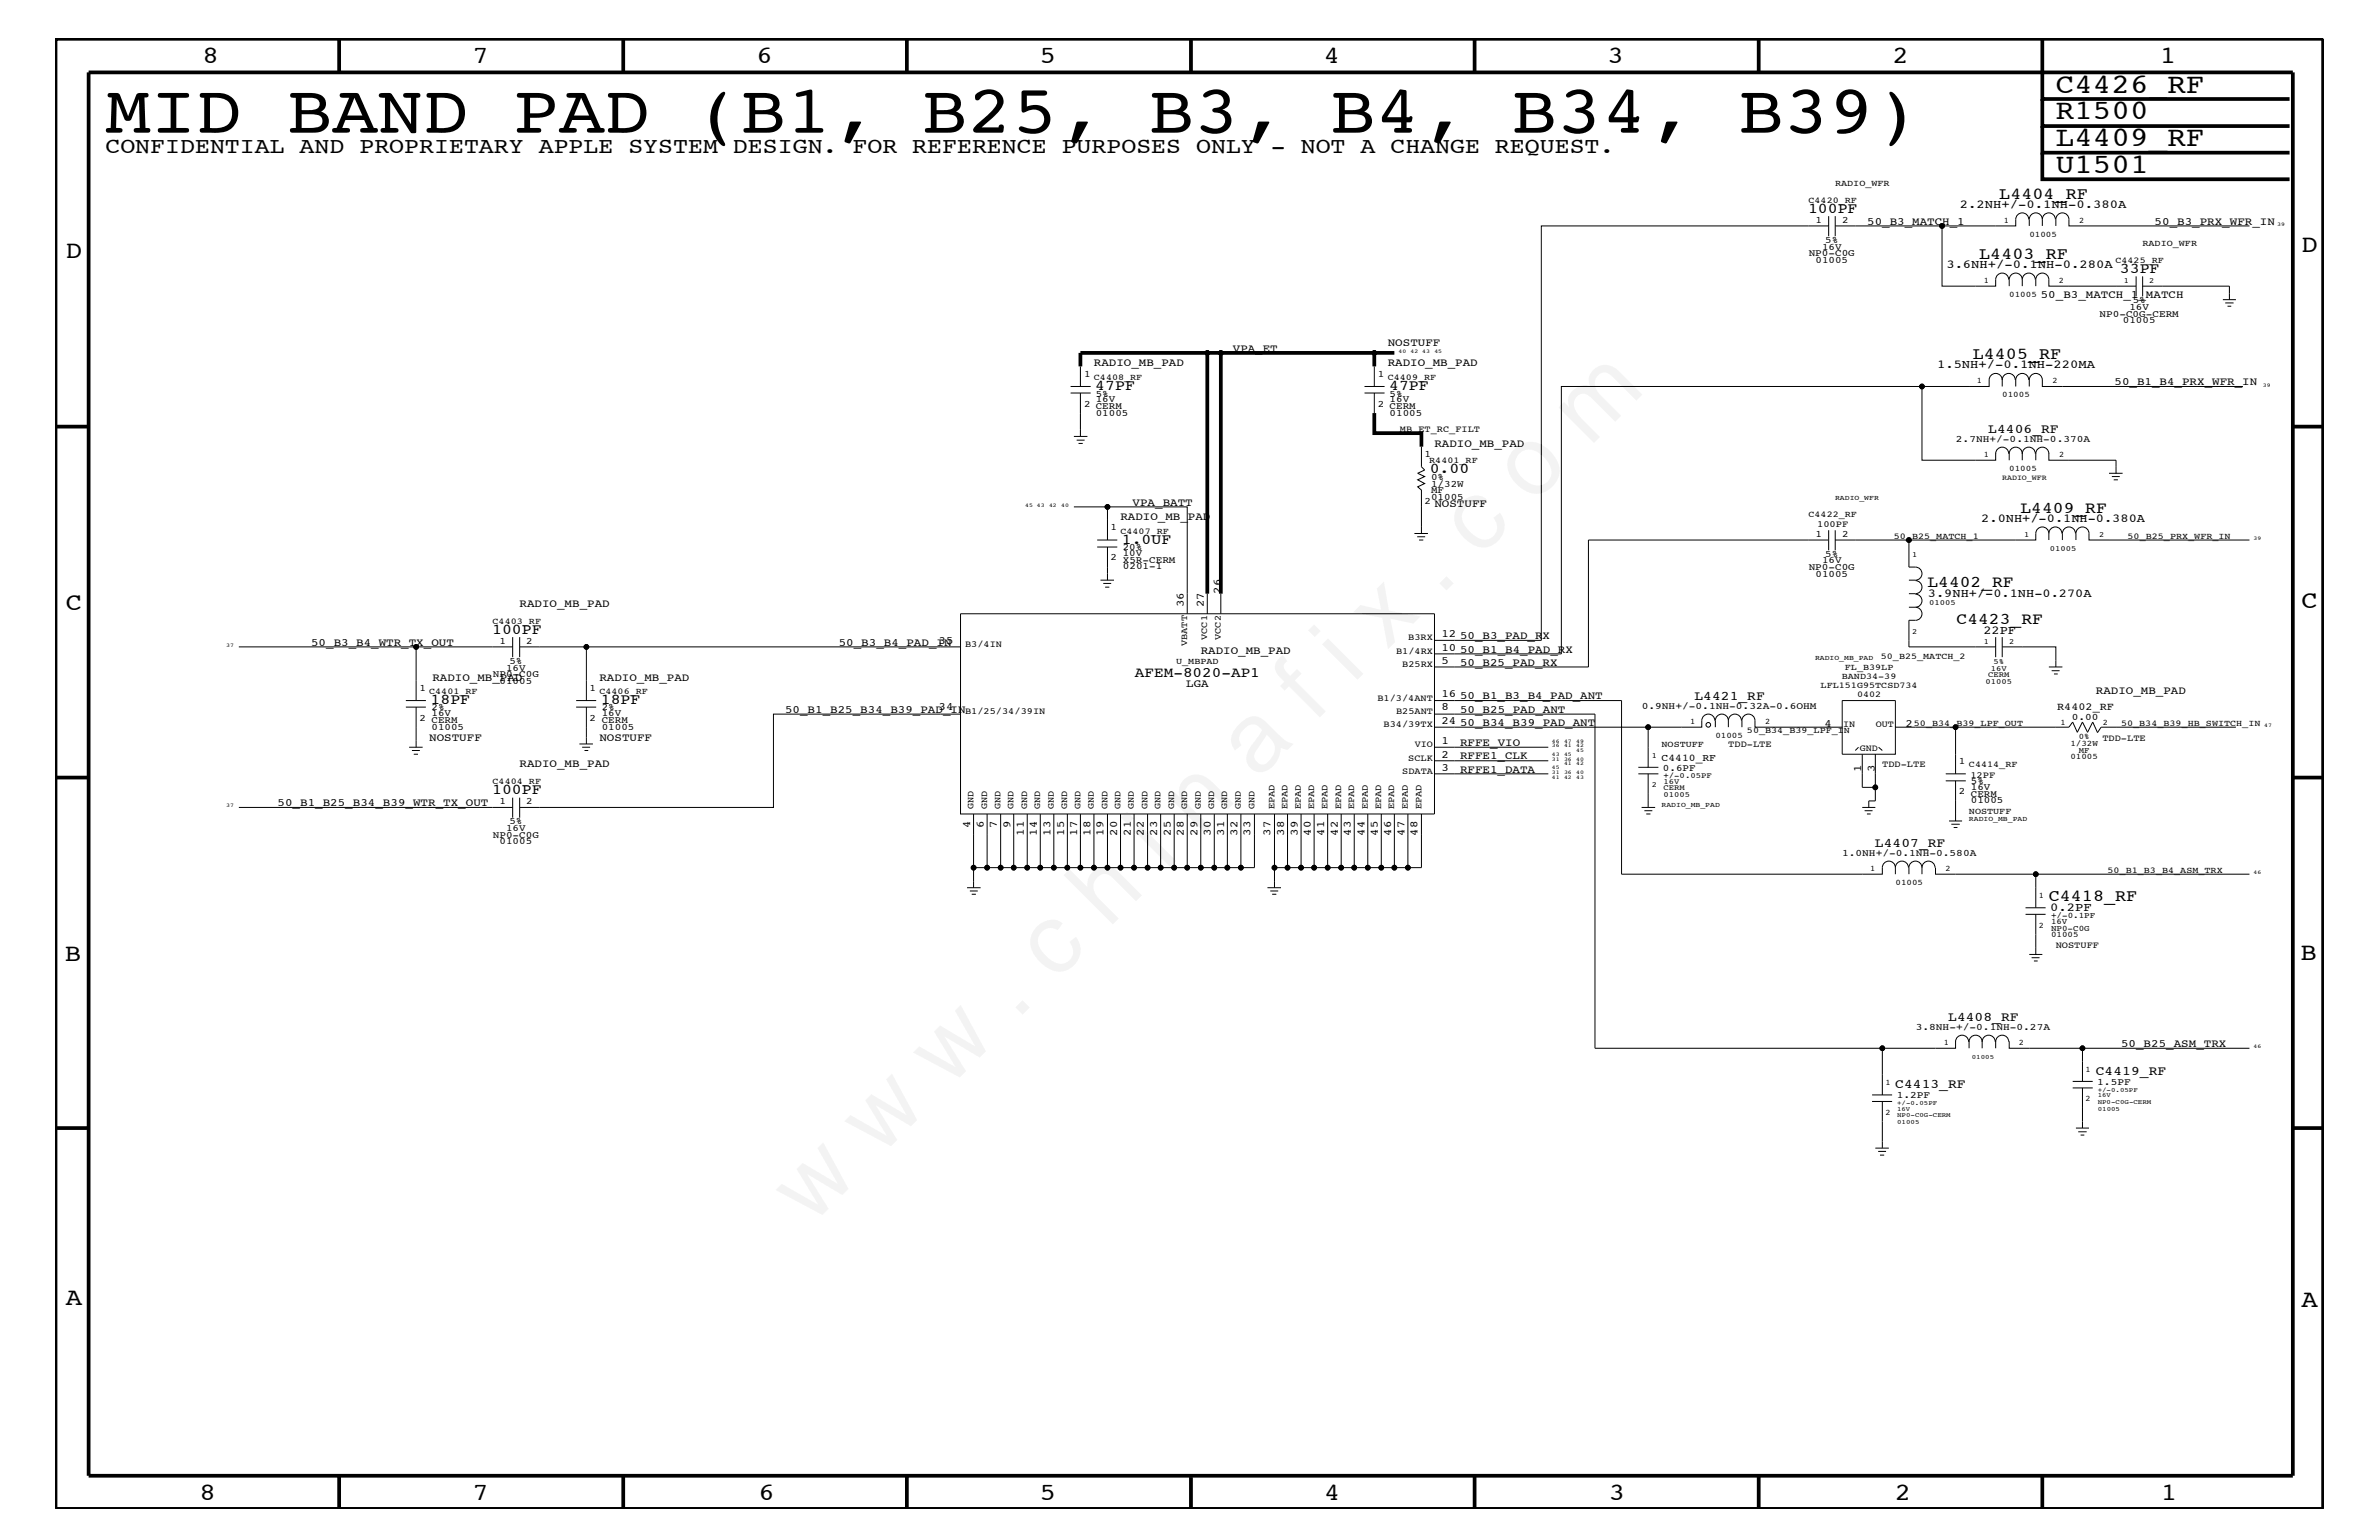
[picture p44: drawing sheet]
<svg xmlns="http://www.w3.org/2000/svg" width="432mm" height="279mm" viewBox="0 0 432 279" stroke-linecap="round" stroke-linejoin="round" font-family="sans-serif">
<defs><g id="words">
<text font-size="17.6" x="147.1" y="222.6" transform="rotate(-45 147.1 222.6)">w w w . c h i n a f i x . c o m</text>
<text font-size="12.4" x="19.1" y="24.1">MID BAND PAD (B1, B25, B3, B4, B34, B39)</text>
<g font-size="5.1">
<text x="373.1" y="16.8">C4426_RF</text>
<text x="373.1" y="21.6">R1500</text>
<text x="373.1" y="26.5">L4409_RF</text>
<text x="373.1" y="31.4">U1501</text>
</g>
<g font-size="4.5">
<text x="36.7" y="11.5">8</text>
<text x="85.8" y="11.5">7</text>
<text x="137.3" y="11.5">6</text>
<text x="188.7" y="11.5">5</text>
<text x="240.3" y="11.5">4</text>
<text x="291.8" y="11.5">3</text>
<text x="343.5" y="11.5">2</text>
<text x="392" y="11.5">1</text>
<text x="11.9" y="46.8">D</text>
<text x="417.8" y="45.7">D</text>
<text x="11.9" y="110.6">C</text>
<text x="417.7" y="110.4">C</text>
<text x="11.8" y="174.3">B</text>
<text x="417.6" y="174.2">B</text>
<text x="11.9" y="236.7">A</text>
<text x="417.7" y="237.1">A</text>
<text x="36.2" y="272.1">8</text>
<text x="85.8" y="272.1">7</text>
<text x="137.7" y="272.1">6</text>
<text x="188.7" y="272.1">5</text>
<text x="240.4" y="272.1">4</text>
<text x="292" y="272.1">3</text>
<text x="343.9" y="272.1">2</text>
<text x="392.2" y="272.1">1</text>
</g>
<text font-size="4.1" x="19.1" y="27.7">CONFIDENTIAL AND PROPRIETARY APPLE SYSTEM DESIGN. FOR REFERENCE PURPOSES ONLY - NOT A CHANGE REQUEST.</text>
<g font-size="3">
<text x="362.9" y="36.1">L4404_RF</text>
<text x="359.2" y="47">L4403_RF</text>
<text x="358.1" y="65.1">L4405_RF</text>
<text x="366.7" y="93.1">L4409_RF</text>
<text x="349.8" y="106.5">L4402_RF</text>
<text x="355.1" y="113.1">C4423_RF</text>
<text x="371.9" y="163.5">C4418_RF</text>
</g>
<g font-size="2.7">
<text x="328.2" y="38.6">100PF</text>
<text x="384.8" y="49.6">33PF</text>
<text x="198.8" y="70.7">47PF</text>
<text x="252.1" y="70.7">47PF</text>
<text x="259.5" y="85.8">0.00</text>
<text x="203.6" y="98.7">1.0UF</text>
<text x="89.3" y="115">100PF</text>
<text x="78.1" y="127.7">18PF</text>
<text x="109.1" y="127.7">18PF</text>
<text x="89.3" y="144">100PF</text>
</g>
<text font-size="2.6" x="206" y="122.9">AFEM-8020-AP1</text>
<g font-size="2.4">
<text x="360.9" y="78.5">L4406_RF</text>
<text x="307.6" y="127">L4421_RF</text>
<text x="340.3" y="153.7">L4407_RF</text>
<text x="353.6" y="185.2">L4408_RF</text>
<text x="344" y="197.4">C4413_RF</text>
<text x="380.4" y="195">C4419_RF</text>
</g>
<g font-size="2.2">
<text x="355.7" y="37.8">2.2NH+/-0.1NH-0.380A</text>
<text x="353.3" y="48.7">3.6NH+/-0.1NH-0.280A</text>
<text x="351.6" y="66.8">1.5NH+/-0.1NH-220MA</text>
<text x="359.6" y="94.8">2.0NH+/-0.1NH-0.380A</text>
<text x="349.9" y="108.3">3.9NH+/-0.1NH-0.270A</text>
<text x="360" y="115">22PF</text>
<text x="372.1" y="165.3">0.2PF</text>
</g>
<g font-size="2">
<text x="338.9" y="40.8">50_B3_MATCH_1</text>
<text x="391.1" y="40.8">50_B3_PRX_WFR_IN</text>
<text x="370.4" y="54.1">50_B3_MATCH_1_MATCH</text>
<text x="223.8" y="63.9">VPA_ET</text>
<text x="251.9" y="62.9">NOSTUFF</text>
<text x="198.5" y="66.5">RADIO_MB_PAD</text>
<text x="251.9" y="66.5">RADIO_MB_PAD</text>
<text x="383.8" y="69.9">50_B1_B4_PRX_WFR_IN</text>
<text x="260.3" y="81.1">RADIO_MB_PAD</text>
<text x="203.4" y="94.3">RADIO_MB_PAD</text>
<text x="205.6" y="91.7">VPA_BATT</text>
<text x="260.3" y="92">NOSTUFF</text>
<text x="221.6" y="107.7" transform="rotate(-90 221.6 107.7)">26</text>
<text x="94.3" y="110.2">RADIO_MB_PAD</text>
<text x="214.9" y="110.2" transform="rotate(-90 214.9 110.2)">36</text>
<text x="218.5" y="110.2" transform="rotate(-90 218.5 110.2)">27</text>
<text x="56.5" y="117.2">50_B3_B4_WTR_TX_OUT</text>
<text x="152.2" y="117.2">50_B3_B4_PAD_IN</text>
<text x="170.3" y="116.8">35</text>
<text x="217.9" y="118.6">RADIO_MB_PAD</text>
<text x="261.6" y="115.6">12</text>
<text x="261.6" y="118.1">10</text>
<text x="265" y="118.4">50_B1_B4_PAD_RX</text>
<text x="265" y="115.9">50_B3_PAD_RX</text>
<text x="78.5" y="123.5">RADIO_MB_PAD</text>
<text x="108.8" y="123.5">RADIO_MB_PAD</text>
<text x="215.3" y="124.7">LGA</text>
<text x="261.6" y="120.4">5</text>
<text x="265" y="120.8">50_B25_PAD_RX</text>
<text x="380.4" y="125.9">RADIO_MB_PAD</text>
<text x="142.5" y="129.3">50_B1_B25_B34_B39_PAD_IN</text>
<text x="170.3" y="128.9">34</text>
<text x="261.6" y="126.5">16</text>
<text x="261.6" y="128.9">8</text>
<text x="261.6" y="131.3">24</text>
<text x="265" y="131.7">50_B34_B39_PAD_ANT</text>
<text x="265" y="129.3">50_B25_PAD_ANT</text>
<text x="265" y="126.9">50_B1_B3_B4_PAD_ANT</text>
<text x="331.1" y="131.9">4</text>
<text x="345.9" y="131.9">2</text>
<text x="77.9" y="134.4">NOSTUFF</text>
<text x="108.8" y="134.4">NOSTUFF</text>
<text x="261.6" y="137.4">2</text>
<text x="261.6" y="135">1</text>
<text x="265" y="137.8">RFFE1_CLK</text>
<text x="265" y="135.3">RFFE_VIO</text>
<text x="94.3" y="139.2">RADIO_MB_PAD</text>
<text x="261.6" y="139.8">3</text>
<text x="265" y="140.2">RFFE1_DATA</text>
<text x="337.8" y="140" transform="rotate(-90 337.8 140)">1</text>
<text x="340.3" y="140" transform="rotate(-90 340.3 140)">3</text>
<text x="50.4" y="146.2">50_B1_B25_B34_B39_WTR_TX_OUT</text>
<text x="176.1" y="150.3" transform="rotate(-90 176.1 150.3)">4</text>
<text x="178.6" y="150.3" transform="rotate(-90 178.6 150.3)">6</text>
<text x="180.9" y="150.3" transform="rotate(-90 180.9 150.3)">7</text>
<text x="183.4" y="150.3" transform="rotate(-90 183.4 150.3)">9</text>
<text x="185.8" y="151.7" transform="rotate(-90 185.8 151.7)">11</text>
<text x="188.2" y="151.7" transform="rotate(-90 188.2 151.7)">14</text>
<text x="190.7" y="151.7" transform="rotate(-90 190.7 151.7)">13</text>
<text x="193.1" y="151.7" transform="rotate(-90 193.1 151.7)">15</text>
<text x="195.5" y="151.7" transform="rotate(-90 195.5 151.7)">17</text>
<text x="197.9" y="151.7" transform="rotate(-90 197.9 151.7)">18</text>
<text x="200.3" y="151.7" transform="rotate(-90 200.3 151.7)">19</text>
<text x="202.8" y="151.7" transform="rotate(-90 202.8 151.7)">20</text>
<text x="205.2" y="151.7" transform="rotate(-90 205.2 151.7)">21</text>
<text x="207.6" y="151.7" transform="rotate(-90 207.6 151.7)">22</text>
<text x="210.1" y="151.7" transform="rotate(-90 210.1 151.7)">23</text>
<text x="212.5" y="151.7" transform="rotate(-90 212.5 151.7)">25</text>
<text x="214.9" y="151.7" transform="rotate(-90 214.9 151.7)">28</text>
<text x="217.3" y="151.7" transform="rotate(-90 217.3 151.7)">29</text>
<text x="219.8" y="151.7" transform="rotate(-90 219.8 151.7)">30</text>
<text x="222.2" y="151.7" transform="rotate(-90 222.2 151.7)">31</text>
<text x="224.6" y="151.7" transform="rotate(-90 224.6 151.7)">32</text>
<text x="227" y="151.7" transform="rotate(-90 227 151.7)">33</text>
<text x="230.6" y="151.7" transform="rotate(-90 230.6 151.7)">37</text>
<text x="233.1" y="151.7" transform="rotate(-90 233.1 151.7)">38</text>
<text x="235.5" y="151.7" transform="rotate(-90 235.5 151.7)">39</text>
<text x="237.9" y="151.7" transform="rotate(-90 237.9 151.7)">40</text>
<text x="240.4" y="151.7" transform="rotate(-90 240.4 151.7)">41</text>
<text x="242.8" y="151.7" transform="rotate(-90 242.8 151.7)">42</text>
<text x="245.2" y="151.7" transform="rotate(-90 245.2 151.7)">43</text>
<text x="247.6" y="151.7" transform="rotate(-90 247.6 151.7)">44</text>
<text x="250.1" y="151.7" transform="rotate(-90 250.1 151.7)">45</text>
<text x="252.5" y="151.7" transform="rotate(-90 252.5 151.7)">46</text>
<text x="254.9" y="151.7" transform="rotate(-90 254.9 151.7)">47</text>
<text x="257.3" y="151.7" transform="rotate(-90 257.3 151.7)">48</text>
<text x="385" y="189.9">50_B25_ASM_TRX</text>
</g>
<g font-size="1.9">
<text x="373.4" y="128.9">R4402_RF</text>
<text x="301.6" y="138">C4410_RF</text>
</g>
<g font-size="1.8">
<text x="329.5" y="40.4">1</text>
<text x="334.3" y="40.4">2</text>
<text x="328.3" y="46.5">NP0-C0G</text>
<text x="329.5" y="47.7">01005</text>
<text x="330.7" y="45.3">16V</text>
<text x="331.3" y="44.1">5%</text>
<text x="381.1" y="57.4">NP0-C0G-CERM</text>
<text x="385.3" y="58.6">01005</text>
<text x="386.5" y="56.2">16V</text>
<text x="387.1" y="55">5%</text>
<text x="196.8" y="68.4">1</text>
<text x="198.9" y="72">5%</text>
<text x="250.1" y="68.4">1</text>
<text x="252.2" y="72">5%</text>
<text x="196.8" y="73.8">2</text>
<text x="198.9" y="75.5">01005</text>
<text x="198.9" y="73">16V</text>
<text x="198.9" y="74.3">CERM</text>
<text x="250.1" y="73.8">2</text>
<text x="252.2" y="75.5">01005</text>
<text x="252.2" y="73">16V</text>
<text x="252.2" y="74.3">CERM</text>
<text x="258.6" y="82.8">1</text>
<text x="355" y="80.2">2.7NH+/-0.1NH-0.370A</text>
<text x="259.8" y="87.1">0%</text>
<text x="259.8" y="89.5">MF</text>
<text x="259.8" y="88.3">1/32W</text>
<text x="258.6" y="91.4">2</text>
<text x="259.8" y="90.7">01005</text>
<text x="201.6" y="101.6">2</text>
<text x="201.6" y="96.2">1</text>
<text x="203.8" y="99.9">20%</text>
<text x="203.8" y="101">10V</text>
<text x="329.5" y="97.4">1</text>
<text x="331.3" y="101">5%</text>
<text x="334.3" y="97.4">2</text>
<text x="203.8" y="103.3">0201-1</text>
<text x="203.8" y="102.1">X5R-CERM</text>
<text x="328.3" y="103.5">NP0-C0G</text>
<text x="329.5" y="104.7">01005</text>
<text x="330.7" y="102.2">16V</text>
<text x="90.7" y="116.8">1</text>
<text x="95.5" y="116.8">2</text>
<text x="76.1" y="125.3">1</text>
<text x="89.5" y="122.9">NP0-C0G</text>
<text x="90.7" y="124.1">01005</text>
<text x="91.9" y="121.7">16V</text>
<text x="92.5" y="120.4">5%</text>
<text x="107" y="125.3">1</text>
<text x="76.1" y="130.8">2</text>
<text x="78.3" y="131.3">CERM</text>
<text x="78.3" y="130">16V</text>
<text x="78.3" y="128.9">2%</text>
<text x="107" y="130.8">2</text>
<text x="109.2" y="128.9">2%</text>
<text x="109.2" y="130">16V</text>
<text x="109.2" y="131.3">CERM</text>
<text x="298" y="128.7">0.9NH+/-0.1NH-0.32A-0.6OHM</text>
<text x="376" y="130.7">0.00</text>
<text x="78.3" y="132.4">01005</text>
<text x="109.2" y="132.4">01005</text>
<text x="301.8" y="139.8">0.6PF</text>
<text x="355.5" y="138.6">1</text>
<text x="357.7" y="143.4">16V</text>
<text x="357.7" y="142.3">5%</text>
<text x="90.7" y="145.9">1</text>
<text x="92.5" y="149.5">5%</text>
<text x="95.5" y="145.9">2</text>
<text x="355.5" y="144">2</text>
<text x="357.7" y="144.6">CERM</text>
<text x="357.7" y="145.7">01005</text>
<text x="89.5" y="152">NP0-C0G</text>
<text x="90.7" y="153.2">01005</text>
<text x="91.9" y="150.7">16V</text>
<text x="334.3" y="155.4">1.0NH+/-0.1NH-0.580A</text>
<text x="347.7" y="186.9">3.8NH-+/-0.1NH-0.27A</text>
<text x="380.7" y="196.8">1.5PF</text>
<text x="344.3" y="199.2">1.2PF</text>
</g>
<g font-size="1.7">
<text x="254.1" y="78.3">MB_ET_RC_FILT</text>
<text x="329.8" y="95.6">100PF</text>
<text x="175.2" y="117.4">B3/4IN</text>
<text x="215.5" y="117.2" transform="rotate(-90 215.5 117.2)">VBATT</text>
<text x="219.1" y="116.1" transform="rotate(-90 219.1 116.1)">VCC1</text>
<text x="221.6" y="116.1" transform="rotate(-90 221.6 116.1)">VCC2</text>
<text x="253.4" y="118.6">B1/4RX</text>
<text x="255.6" y="116.2">B3RX</text>
<text x="254.5" y="121">B25RX</text>
<text x="175.2" y="129.6">B1/25/34/39IN</text>
<text x="250" y="127.1">B1/3/4ANT</text>
<text x="251.1" y="131.9">B34/39TX</text>
<text x="253.4" y="129.6">B25ANT</text>
<text x="334.5" y="131.9">IN</text>
<text x="340.4" y="131.9">OUT</text>
<text x="256.8" y="135.6">VIO</text>
<text x="313.7" y="135.6">TDD-LTE</text>
<text x="337.6" y="136.2">GND</text>
<text x="381.6" y="134.4">TDD-LTE</text>
<text x="254.5" y="140.4">SDATA</text>
<text x="255.6" y="138">SCLK</text>
<text x="341.6" y="139.2">TDD-LTE</text>
<text x="357.6" y="141.1">12PF</text>
<text x="176.7" y="146.8" transform="rotate(-90 176.7 146.8)">GND</text>
<text x="179.2" y="146.8" transform="rotate(-90 179.2 146.8)">GND</text>
<text x="181.6" y="146.8" transform="rotate(-90 181.6 146.8)">GND</text>
<text x="184" y="146.8" transform="rotate(-90 184 146.8)">GND</text>
<text x="186.4" y="146.8" transform="rotate(-90 186.4 146.8)">GND</text>
<text x="188.8" y="146.8" transform="rotate(-90 188.8 146.8)">GND</text>
<text x="191.3" y="146.8" transform="rotate(-90 191.3 146.8)">GND</text>
<text x="193.7" y="146.8" transform="rotate(-90 193.7 146.8)">GND</text>
<text x="196.1" y="146.8" transform="rotate(-90 196.1 146.8)">GND</text>
<text x="198.5" y="146.8" transform="rotate(-90 198.5 146.8)">GND</text>
<text x="201" y="146.8" transform="rotate(-90 201 146.8)">GND</text>
<text x="203.4" y="146.8" transform="rotate(-90 203.4 146.8)">GND</text>
<text x="205.8" y="146.8" transform="rotate(-90 205.8 146.8)">GND</text>
<text x="208.3" y="146.8" transform="rotate(-90 208.3 146.8)">GND</text>
<text x="210.7" y="146.8" transform="rotate(-90 210.7 146.8)">GND</text>
<text x="213.1" y="146.8" transform="rotate(-90 213.1 146.8)">GND</text>
<text x="215.5" y="146.8" transform="rotate(-90 215.5 146.8)">GND</text>
<text x="217.9" y="146.8" transform="rotate(-90 217.9 146.8)">GND</text>
<text x="220.4" y="146.8" transform="rotate(-90 220.4 146.8)">GND</text>
<text x="222.8" y="146.8" transform="rotate(-90 222.8 146.8)">GND</text>
<text x="225.2" y="146.8" transform="rotate(-90 225.2 146.8)">GND</text>
<text x="227.7" y="146.8" transform="rotate(-90 227.7 146.8)">GND</text>
<text x="231.3" y="146.8" transform="rotate(-90 231.3 146.8)">EPAD</text>
<text x="233.7" y="146.8" transform="rotate(-90 233.7 146.8)">EPAD</text>
<text x="236.1" y="146.8" transform="rotate(-90 236.1 146.8)">EPAD</text>
<text x="238.5" y="146.8" transform="rotate(-90 238.5 146.8)">EPAD</text>
<text x="241" y="146.8" transform="rotate(-90 241 146.8)">EPAD</text>
<text x="243.4" y="146.8" transform="rotate(-90 243.4 146.8)">EPAD</text>
<text x="245.8" y="146.8" transform="rotate(-90 245.8 146.8)">EPAD</text>
<text x="248.2" y="146.8" transform="rotate(-90 248.2 146.8)">EPAD</text>
<text x="250.7" y="146.8" transform="rotate(-90 250.7 146.8)">EPAD</text>
<text x="253.1" y="146.8" transform="rotate(-90 253.1 146.8)">EPAD</text>
<text x="255.5" y="146.8" transform="rotate(-90 255.5 146.8)">EPAD</text>
<text x="258" y="146.8" transform="rotate(-90 258 146.8)">EPAD</text>
<text x="373.1" y="172">NOSTUFF</text>
</g>
<g font-size="1.6">
<text x="333.1" y="33.7">RADIO_WFR</text>
<text x="328.3" y="36.8">C4420_RF</text>
<text x="384" y="47.7">C4425_RF</text>
<text x="388.9" y="44.6">RADIO_WFR</text>
<text x="198.5" y="68.9">C4408_RF</text>
<text x="251.9" y="68.9">C4409_RF</text>
<text x="259.4" y="83.9">R4401_RF</text>
<text x="328.3" y="93.8">C4422_RF</text>
<text x="203.4" y="96.8">C4407_RF</text>
<text x="343.7" y="97.7">50_B25_MATCH_1</text>
<text x="386.2" y="97.7">50_B25_PRX_WFR_IN</text>
<text x="89.4" y="113.1">C4403_RF</text>
<text x="341.4" y="119.6">50_B25_MATCH_2</text>
<text x="77.9" y="125.9">C4401_RF</text>
<text x="108.8" y="125.9">C4406_RF</text>
<text x="213.5" y="120.4">U_MBPAD</text>
<text x="330.5" y="124.9">LFL151G95TCSD734</text>
<text x="334.3" y="123.2">BAND34-39</text>
<text x="334.9" y="121.5">FL_B39LP</text>
<text x="337.1" y="126.5">0402</text>
<text x="347.4" y="131.7">50_B34_B39_LPF_OUT</text>
<text x="385" y="131.7">50_B34_B39_HB_SWITCH_IN</text>
<text x="301.6" y="135.6">NOSTUFF</text>
<text x="317.1" y="133">50_B34_B39_LPF_IN</text>
<text x="89.4" y="142.3">C4404_RF</text>
<text x="357.4" y="139.2">C4414_RF</text>
<text x="357.4" y="147.7">NOSTUFF</text>
<text x="382.5" y="158.4">50_B1_B3_B4_ASM_TRX</text>
</g>
<g font-size="1.5">
<text x="363.7" y="40.4">1</text>
<text x="377.4" y="40.4">2</text>
<text x="368.3" y="43">01005</text>
<text x="360.1" y="51.3">1</text>
<text x="364.7" y="53.9">01005</text>
<text x="373.7" y="51.3">2</text>
<text x="358.8" y="69.5">1</text>
<text x="372.5" y="69.5">2</text>
<text x="363.4" y="72.1">01005</text>
<text x="360.1" y="82.8">1</text>
<text x="373.7" y="82.8">2</text>
<text x="364.7" y="85.4">01005</text>
<text x="306.7" y="131.3">1</text>
<text x="320.4" y="131.3">2</text>
<text x="374" y="131.6">1</text>
<text x="381.7" y="131.6">2</text>
<text x="311.4" y="133.9">01005</text>
<text x="375.8" y="135.3">1/32W</text>
<text x="375.8" y="137.8">01005</text>
<text x="377.3" y="136.6">MF</text>
<text x="377.3" y="134.1">0%</text>
<text x="339.4" y="158">1</text>
<text x="344" y="160.6">01005</text>
<text x="353.1" y="158">2</text>
<text x="370.1" y="162.8">1</text>
<text x="372.3" y="167.6">16V</text>
<text x="372.3" y="166.5">+/-0.1PF</text>
<text x="370.1" y="168.3">2</text>
<text x="372.3" y="168.9">NP0-C0G</text>
<text x="372.3" y="170">01005</text>
<text x="352.8" y="189.5">1</text>
<text x="366.4" y="189.5">2</text>
<text x="342.2" y="196.8">1</text>
<text x="378.5" y="194.4">1</text>
<text x="342.2" y="202.3">2</text>
<text x="378.5" y="199.8">2</text>
</g>
<g font-size="1.4">
<text x="385.5" y="51.3">1</text>
<text x="390.1" y="51.3">2</text>
<text x="363.4" y="87.1">RADIO_WFR</text>
<text x="347" y="101">1</text>
<text x="367.4" y="97.4">1</text>
<text x="372.1" y="99.9">01005</text>
<text x="381" y="97.4">2</text>
<text x="350.2" y="109.8">01005</text>
<text x="347" y="115">2</text>
<text x="360.1" y="116.8">1</text>
<text x="364.7" y="116.8">2</text>
<text x="360.4" y="124.1">01005</text>
<text x="360.9" y="122.9">CERM</text>
<text x="361.4" y="121.7">16V</text>
<text x="361.8" y="120.4">5%</text>
<text x="299.8" y="137.4">1</text>
<text x="299.8" y="142.9">2</text>
<text x="301.9" y="142.2">16V</text>
<text x="301.9" y="143.4">CERM</text>
<text x="301.9" y="141.1">+/-0.05PF</text>
<text x="301.9" y="144.6">01005</text>
</g>
<g font-size="1.3">
<text x="333.1" y="90.7">RADIO_WFR</text>
<text x="329.4" y="119.8">RADIO_MB_PAD</text>
<text x="301.6" y="146.5">RADIO_MB_PAD</text>
<text x="357.4" y="149">RADIO_MB_PAD</text>
</g>
<g font-size="1.2">
<text x="357.9" y="192.1">01005</text>
<text x="344.3" y="201.5">16V</text>
<text x="344.3" y="200.4">+/-0.05PF</text>
<text x="344.3" y="204">01005</text>
<text x="344.3" y="202.7">NP0-C0G-CERM</text>
<text x="380.7" y="201.5">01005</text>
<text x="380.7" y="200.3">NP0-C0G-CERM</text>
<text x="380.7" y="199.1">16V</text>
<text x="380.7" y="198.1">+/-0.05PF</text>
</g>
<g font-size="1">
<text x="413.3" y="41">39</text>
<text x="253.8" y="64">40</text>
<text x="256" y="64">42 43</text>
<text x="260.4" y="64">45</text>
<text x="410.7" y="70.1">39</text>
<text x="186.1" y="92">45 43</text>
<text x="190.4" y="92">42</text>
<text x="192.6" y="92">40</text>
<text x="409" y="98">39</text>
<text x="41.1" y="117.4">37</text>
<text x="411" y="131.9">47</text>
<text x="281.7" y="135.6">36</text>
<text x="281.7" y="134.7">46</text>
<text x="281.7" y="137.2">43</text>
<text x="283.9" y="135.6">41</text>
<text x="283.9" y="134.7">47</text>
<text x="283.9" y="137.2">45</text>
<text x="286.1" y="135.6">42</text>
<text x="286.1" y="136.5">45</text>
<text x="286.1" y="134.7">49</text>
<text x="281.7" y="138">31</text>
<text x="281.7" y="140.4">31</text>
<text x="281.7" y="141.3">41</text>
<text x="281.7" y="139.6">45</text>
<text x="283.9" y="138.9">41</text>
<text x="283.9" y="138">36</text>
<text x="283.9" y="140.4">36</text>
<text x="283.9" y="141.3">42</text>
<text x="286.1" y="138.9">42</text>
<text x="286.1" y="138">40</text>
<text x="286.1" y="140.4">40</text>
<text x="286.1" y="141.3">43</text>
<text x="41.1" y="146.5">37</text>
<text x="409" y="158.6">46</text>
<text x="409" y="190.2">46</text>
</g>
</g></defs>
<g fill="none" stroke="#000" stroke-width=".18">
<path d="M331.9 39.2v3.7M333.1 39.2v3.7M368.2 39.8a1.19 1.19 0 0 0-1.1-1.2 1.19 1.19 0 0 0-1.2 1.2v1.2h-13.4v10.9h9.7v-1.2a1.19 1.19 0 0 1 1.2-1.2 1.19 1.19 0 0 1 1.2 1.2M370.7 39.8a1.19 1.19 0 0 1 1.2-1.2 1.19 1.19 0 0 1 1.2 1.2M370.7 39.8a1.19 1.19 0 0 0-1.2-1.2 1.19 1.19 0 0 0-1.2 1.2v1.2M370.7 39.8v1.2M331.9 41h-52.1v75.2M333.1 41h19.4M367.1 50.7a1.19 1.19 0 0 1 1.1-1.2 1.19 1.19 0 0 1 1.2 1.2M367.1 50.7a1.19 1.19 0 0 0-1.2-1.2 1.19 1.19 0 0 0-1.2 1.2v1.2M367.1 50.7v1.2M369.5 51.9v-1.2a1.19 1.19 0 0 1 1.2-1.2 1.19 1.19 0 0 1 1.2 1.2v1.2h15.8"/>
<path d="M387.7 50.1v3.7M388.9 51.9h15.7v2.5M388.9 50.1v3.7M403.5 54.4h2.3M403.9 55h1.5M404.3 55.6h.7M408.3 41h-32.8v-1.2a1.19 1.19 0 0 0-1.2-1.2 1.19 1.19 0 0 0-1.1 1.2l-.1 1.2M348.8 70.1v13.4h13.4v-1.3M363.4 68.9a1.19 1.19 0 0 1 1.2-1.2 1.19 1.19 0 0 1 1.2 1.2M363.4 68.9a1.19 1.19 0 0 0-1.2-1.2 1.19 1.19 0 0 0-1.2 1.2v1.2h-77.6v48.5M363.4 68.9v1.2M368.2 68.9a1.19 1.19 0 0 0-1.1-1.2 1.19 1.19 0 0 0-1.2 1.2v1.2"/>
<path d="M407.1 70.1h-36.4v-1.2a1.19 1.19 0 0 0-1.2-1.2 1.19 1.19 0 0 0-1.2 1.2v1.2M288.3 98h43.6M331.9 96.2v3.6M333.1 96.2v3.6M346.5 98v4.9h1.2a1.19 1.19 0 0 1 1.1 1.2 1.19 1.19 0 0 1-1.1 1.2h-1.2M362.2 82.3a1.19 1.19 0 0 1 1.2-1.2 1.19 1.19 0 0 1 1.2 1.2M364.7 82.3a1.19 1.19 0 0 1 1.2-1.2 1.19 1.19 0 0 1 1.2 1.2 1.19 1.19 0 0 1 1.1-1.2 1.19 1.19 0 0 1 1.2 1.2M364.7 82.2v1.3M367.1 82.2v1.3M369.5 82.3a1.19 1.19 0 0 1 1.2-1.2 1.19 1.19 0 0 1 1.2 1.2M369.5 82.2v1.3M371.9 96.8a1.19 1.19 0 0 1 1.2-1.2 1.19 1.19 0 0 1 1.1 1.2"/>
<path d="M371.9 82.2v1.3h12.2v2.4M371.9 96.8a1.19 1.19 0 0 0-1.2-1.2 1.19 1.19 0 0 0-1.2 1.2v1.2h-36.4M371.9 96.8v1.2M376.7 96.8a1.19 1.19 0 0 0-1.2-1.2 1.19 1.19 0 0 0-1.2 1.2v1.2M376.8 98v-1.2a1.19 1.19 0 0 1 1.2-1.2 1.19 1.19 0 0 1 1.2 1.2v1.2h29.1M382.8 85.9h2.5M383.3 86.5h1.5M383.6 87.1h.8M43.4 117.4h49.7M75.5 117.4v9.7M93.1 115.6v3.6M94.3 115.6v3.6"/>
<path d="M94.3 117.4h12.1v9.7M106.4 117.4h64.3M174.3 111.4h86.1v36.3h-86.1zM346.5 110.2h1.2M347.7 107.8a1.19 1.19 0 0 1 1.1 1.2 1.19 1.19 0 0 1-1.1 1.2M347.7 105.3a1.19 1.19 0 0 1 1.1 1.2 1.19 1.19 0 0 1-1.1 1.2h-1.2M347.7 110.2a1.19 1.19 0 0 1 1.1 1.1 1.19 1.19 0 0 1-1.1 1.2h-1.2v4.9h15.7M362.2 115.6v3.6M363.4 117.4h9.7v3.6M363.4 115.6v3.6M73.7 128.3h3.6M73.7 127.1h3.6"/>
<path d="M74.3 135.6h2.4M74.8 136.2h1.4M75.1 136.8h.8M75.5 128.3v7.3M104.6 127.1h3.6M104.6 128.3h3.6M105.2 135h2.4M105.7 135.6h1.4M106.1 136.2h.7M106.4 128.3v6.7M170.7 129.6h-30.3v16.9h-46.1M264 127.1h30.3v31.5h47.4v-1.2a1.19 1.19 0 0 1 1.1-1.2 1.19 1.19 0 0 1 1.2 1.2"/>
<path d="M264 131.9h35.1v3.7M289.5 129.6v60.6h52.2M311.3 130.7a1.19 1.19 0 0 0-1.2-1.1 1.19 1.19 0 0 0-1.2 1.1v1.2h-9.8M313.7 130.7a1.19 1.19 0 0 0-1.2-1.1 1.19 1.19 0 0 0-1.2 1.1v1.2M313.7 130.7v1.2M313.7 130.7a1.19 1.19 0 0 1 1.2-1.1 1.19 1.19 0 0 1 1.2 1.1M316.2 131.9v-1.2a1.19 1.19 0 0 1 1.2-1.1 1.19 1.19 0 0 1 1.1 1.1v1.2h15.9M334.4 127.1h9.6v9.7h-9.6zM337.3 135.6l-.6 .6M338 136.8v6.1h2.4M340.4 136.8v8.5h-1.2v1.2M341 135.6l.7 .6"/>
<path d="M344 131.9h31.5l.7-.9 .8 1.9 1-1.9 .9 1.9 .9-1.9 .9 1.9M354.9 131.9v8.5M371.9 121h2.4M372.4 121.7h1.4M372.8 122.3h.7M405.8 131.9h-24.4l-.7 1M43.4 146.5h49.7M93.1 144.7v3.7M94.3 144.7v3.7M338 146.5h2.4M338.4 147.1h1.5M338.9 147.7h.6"/>
<path d="M344 157.4a1.19 1.19 0 0 1 1.2-1.2 1.19 1.19 0 0 1 1.2 1.2M344 157.4v1.2M348.8 157.4a1.19 1.19 0 0 0-1.1-1.2 1.19 1.19 0 0 0-1.2 1.2v1.2M348.8 157.4v1.2M348.8 157.4a1.19 1.19 0 0 1 1.2-1.2 1.19 1.19 0 0 1 1.2 1.2M351.3 157.4v1.2h57M353.2 141.7h3.6M353.2 140.4h3.6M353.8 148.9h2.3M354.2 149.5h1.5M354.6 150.1h.7M354.9 141.7v7.2"/>
<path d="M369.5 158.6v6.1M367.6 165.9h3.7M367.6 164.7h3.7M368.3 173.2h2.4M368.7 173.8h1.5M369.2 174.4h.6M369.5 165.9v7.3M339.8 199.8h3.6M339.8 198.7h3.6M341.7 199.8v8.5M354.9 189a1.19 1.19 0 0 1 1.2-1.2 1.19 1.19 0 0 1 1.2 1.2M354.9 188.9v1.3h-13.2v8.5"/>
<path d="M357.4 189a1.19 1.19 0 0 1 1.2-1.2 1.19 1.19 0 0 1 1.2 1.2 1.19 1.19 0 0 1 1.2-1.2 1.19 1.19 0 0 1 1.1 1.2M357.4 188.9v1.3M359.8 188.9v1.3M362.2 189a1.19 1.19 0 0 1 1.2-1.2 1.19 1.19 0 0 1 1.2 1.2M362.2 188.9v1.3M364.7 188.9v1.3h43.6M376.2 197.4h3.6M376.2 196.2h3.6M378 190.2v6M378 197.4v7.3M340.4 208.3h2.4M340.9 208.9h1.4"/>
<path d="M341.2 209.6h.8M376.8 204.7h2.4M377.2 205.3h1.5M377.6 205.9h.7"/>
<circle cx="352.5" cy="41" r=".42"/>
<circle cx="348.8" cy="70.1" r=".42"/>
<circle cx="346.5" cy="98" r=".42"/>
<circle cx="75.5" cy="117.4" r=".42"/>
<circle cx="106.4" cy="117.4" r=".42"/>
<circle cx="310.1" cy="131.5" r=".42"/>
<circle cx="354.9" cy="131.9" r=".42"/>
<circle cx="340.4" cy="142.9" r=".42"/>
<circle cx="369.5" cy="158.6" r=".42"/>
<circle cx="341.7" cy="190.2" r=".42"/>
<circle cx="378" cy="190.2" r=".42"/>
</g>
<g fill="none" stroke="#000" stroke-width=".68" stroke-linecap="butt">
<path d="M10.1 7h411.6v266.8h-411.6zM16.1 13.1h400.1v254.6h-400.1zM61.6 7v6.1M113.1 7v6.1M164.6 7v6.1M216.2 7v6.1M267.6 7v6.1M319.2 7v6.1M370.7 7v11h44.9M370.7 18v4.9h44.9M370.7 22.9v4.8h44.9M370.7 27.7v4.8h44.9"/>
<path d="M10.1 77.4h6M416.2 77.4h5.5M219.1 107.7v-43.7h2.5v43.7M10.1 141.1h6M416.2 141.1h5.5M10.1 204.7h6M416.2 204.7h5.5M61.6 267.7v6.1M113.1 267.7v6.1M164.6 267.7v6.1M216.2 268v5.8M267.6 267.7v6.1"/>
<path d="M319.2 267.7v6.1M370.7 267.7v6.1"/>
</g>
<g fill="#000">
<circle cx="352.5" cy="41" r=".42"/>
<circle cx="348.8" cy="70.1" r=".42"/>
<circle cx="346.5" cy="98" r=".42"/>
<circle cx="75.5" cy="117.4" r=".42"/>
<circle cx="106.4" cy="117.4" r=".42"/>
<circle cx="354.9" cy="131.9" r=".42"/>
<circle cx="340.4" cy="142.9" r=".42"/>
<circle cx="369.5" cy="158.6" r=".42"/>
<circle cx="341.6" cy="190.2" r=".42"/>
<circle cx="378" cy="190.2" r=".42"/>
</g>
<use href="#words"/>
</svg>
